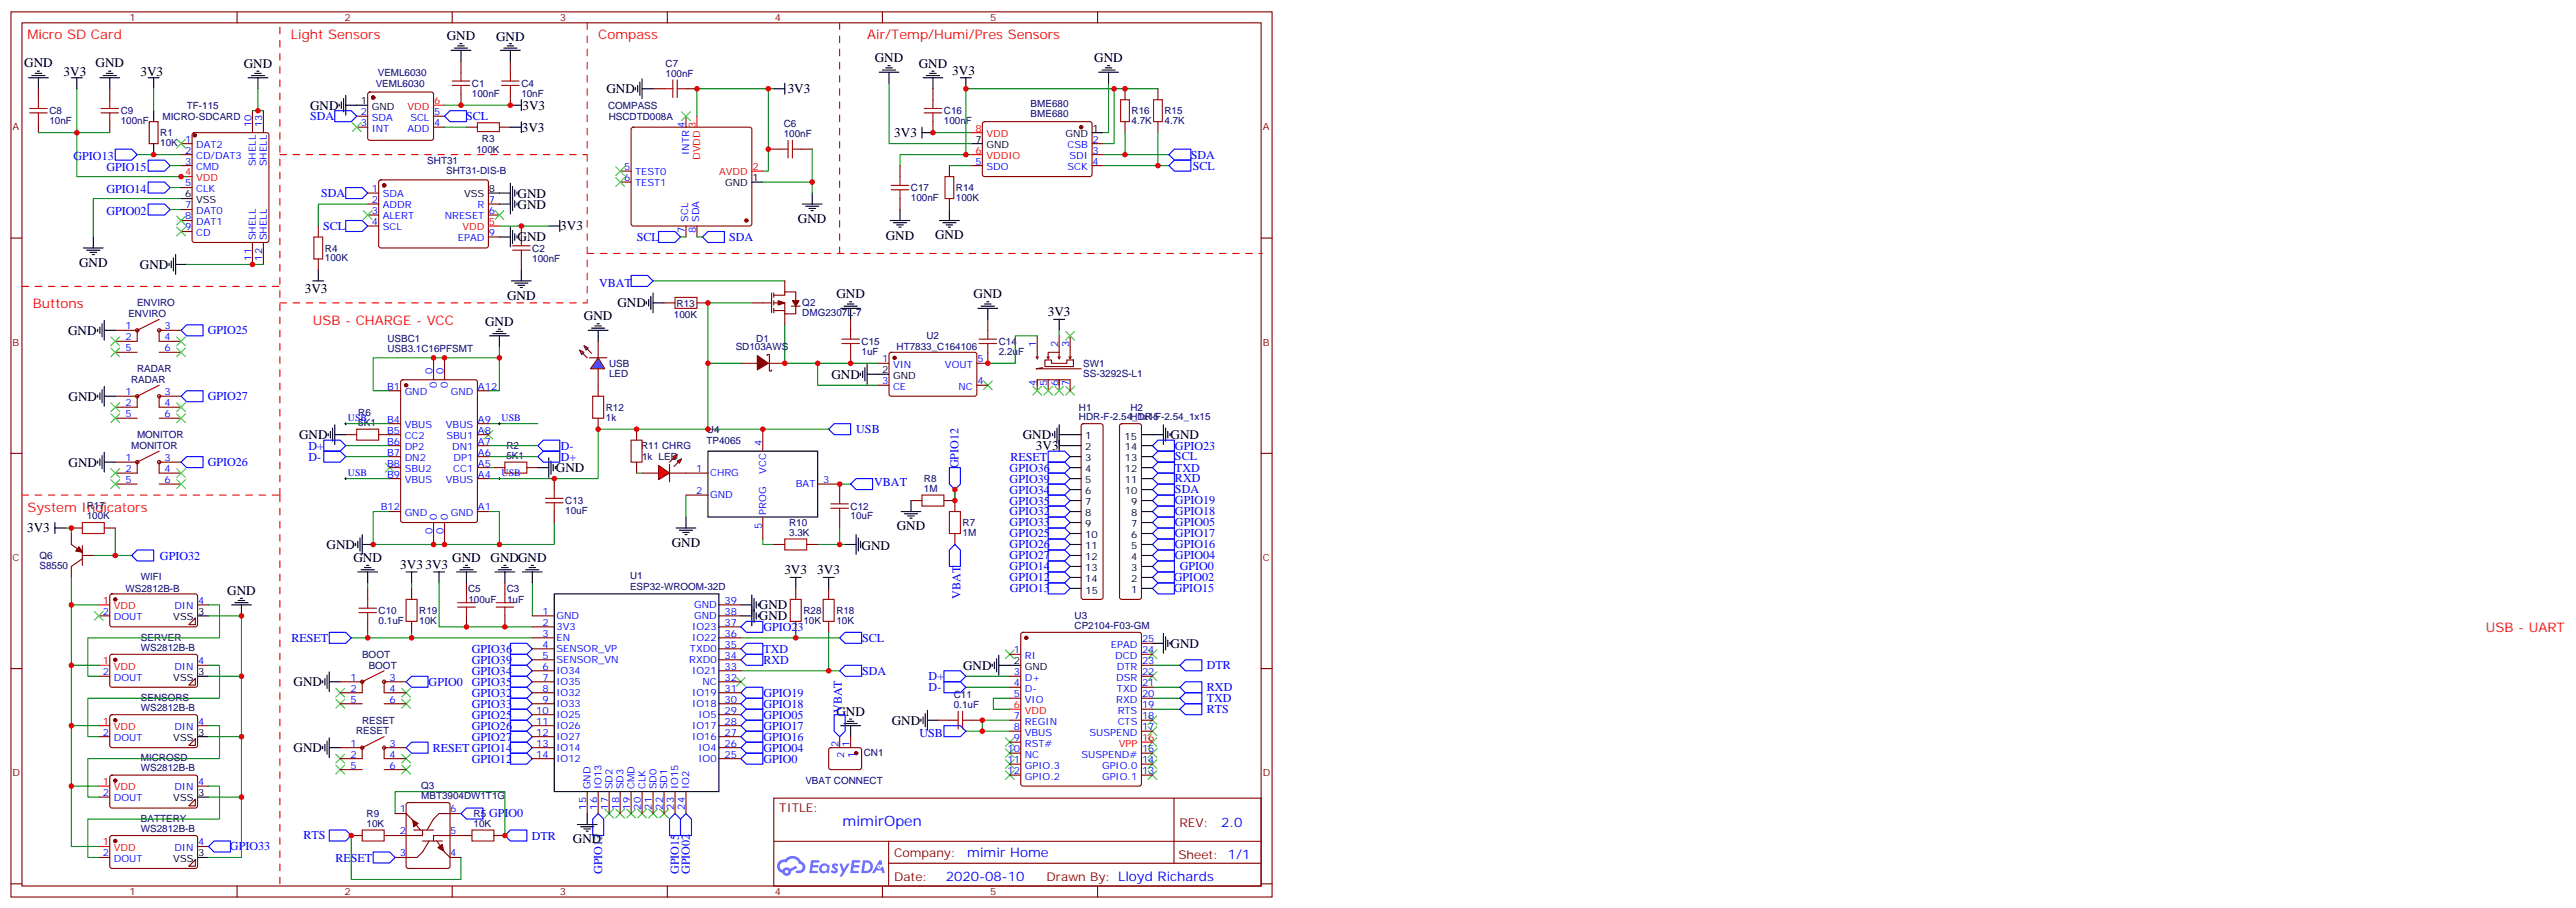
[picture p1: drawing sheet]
<svg xmlns="http://www.w3.org/2000/svg" width="828mm" height="292mm" viewBox="0 0 828 292" stroke-linecap="round" stroke-linejoin="round" font-family="sans-serif">
<defs><g id="words">
<text font-size="4.6" fill="#00f" x="270.8" y="265.4">mimirOpen</text>
<g font-size="4.2" fill="#f00">
<text x="8.8" y="12.6">Micro SD Card</text>
<text x="93.5" y="12.6">Light Sensors</text>
<text x="192.3" y="12.6">Compass</text>
<text x="278.7" y="12.6">Air/Temp/Humi/Pres Sensors</text>
<text x="10.6" y="99.1">Buttons</text>
<text x="100.5" y="104.4">USB - CHARGE - VCC</text>
<text x="8.8" y="164.3">System Indicators</text>
<text x="799" y="203.1">USB - UART</text>
</g>
<g font-size="4.2">
<text x="143.6" y="12.9">GND</text>
<text x="159.5" y="13">GND</text>
<text x="7.8" y="21.7">GND</text>
<text x="30.7" y="21.7">GND</text>
<text x="78.3" y="21.8">GND</text>
<text x="281.2" y="20">GND</text>
<text x="295.3" y="21.8">GND</text>
<text x="306.1" y="24">3V3</text>
<text x="351.7" y="20">GND</text>
<text x="20.5" y="24.3">3V3</text>
<text x="45.2" y="24.3">3V3</text>
<text x="194.9" y="29.9">GND</text>
<text x="253.2" y="29.9">3V3</text>
<text x="99.7" y="35.2">GND</text>
<text x="167.9" y="35.2">3V3</text>
<text x="167.7" y="42.3">3V3</text>
<text x="287.4" y="44">3V3</text>
<text x="166.3" y="63.5">GND</text>
<text x="166.3" y="67">GND</text>
<text x="256.5" y="71.7">GND</text>
<text x="166.3" y="77.6">GND</text>
<text x="180.1" y="74">3V3</text>
<text x="284.7" y="77">GND</text>
<text x="300.6" y="76.9">GND</text>
<text x="25.4" y="85.7">GND</text>
<text x="45" y="86.4">GND</text>
<text x="98" y="94.2">3V3</text>
<text x="268.8" y="95.8">GND</text>
<text x="312.9" y="95.8">GND</text>
<text x="163" y="96.3">GND</text>
<text x="198.4" y="98.7">GND</text>
<text x="336.8" y="101.4">3V3</text>
<text x="21.9" y="107.5">GND</text>
<text x="155.9" y="104.6">GND</text>
<text x="187.7" y="102.8">GND</text>
<text x="267.2" y="121.6">GND</text>
<text x="22" y="128.7">GND</text>
<text x="96.1" y="141">GND</text>
<text x="328.7" y="141">GND</text>
<text x="376.2" y="141">GND</text>
<text x="22" y="149.9">GND</text>
<text x="333" y="144.6">3V3</text>
<text x="178.7" y="151.6">GND</text>
<text x="8.8" y="171">3V3</text>
<text x="288.2" y="170.3">GND</text>
<text x="105" y="176.3">GND</text>
<text x="215.9" y="175.6">GND</text>
<text x="276.9" y="176.7">GND</text>
<text x="113.6" y="180.6">GND</text>
<text x="128.6" y="182.7">3V3</text>
<text x="136.8" y="182.7">3V3</text>
<text x="145.3" y="180.5">GND</text>
<text x="157.7" y="180.5">GNDGND</text>
<text x="252.1" y="184.4">3V3</text>
<text x="262.7" y="184.4">3V3</text>
<text x="73" y="191.1">GND</text>
<text x="243.9" y="195.8">GND</text>
<text x="243.9" y="199.3">GND</text>
<text x="376.2" y="208.1">GND</text>
<text x="309.6" y="215.1">GND</text>
<text x="94.4" y="220.4">GND</text>
<text x="268.8" y="229.9">GND</text>
<text x="286.6" y="232.8">GND</text>
<text x="94.4" y="241.6">GND</text>
<text x="184.1" y="270.9">GND</text>
</g>
<g font-size="4.2" fill="#00f">
<text x="392.5" y="265.7">2.0</text>
<text x="310.9" y="275.2">mimir Home</text>
<text x="304" y="283">2020-08-10</text>
</g>
<g font-size="3.9" fill="#00f">
<text x="99.7" y="38.6">SDA</text>
<text x="149.8" y="38.6">SCL</text>
<text x="23.6" y="51.4">GPIO13</text>
<text x="382.7" y="50.9">SDA</text>
<text x="34.2" y="55">GPIO15</text>
<text x="383.4" y="54.5">SCL</text>
<text x="34.2" y="62">GPIO14</text>
<text x="103.2" y="63.3">SDA</text>
<text x="34.2" y="69.1">GPIO02</text>
<text x="103.9" y="73.8">SCL</text>
<text x="204.7" y="77.4">SCL</text>
<text x="234.3" y="77.4">SDA</text>
<text x="192.6" y="92.1">VBAT</text>
<text x="66.8" y="107.4">GPIO25</text>
<text x="66.8" y="128.5">GPIO27</text>
<text x="275.2" y="139.1">USB</text>
<text x="66.8" y="149.7">GPIO26</text>
<text x="99.2" y="148">D-</text>
<text x="99.2" y="144.4">D+</text>
<text x="180.3" y="148">D+</text>
<text x="180.3" y="144.5">D-</text>
<text x="324.7" y="147.9">RESET</text>
<text x="377.7" y="147.9">SCL</text>
<text x="377.7" y="144.4">GPIO23</text>
<text x="308.1" y="150.4" transform="rotate(-90 308.1 150.4)">GPIO12</text>
<text x="324.5" y="151.5">GPIO36</text>
<text x="324.5" y="155">GPIO39</text>
<text x="377.7" y="155">RXD</text>
<text x="377.7" y="151.5">TXD</text>
<text x="281" y="156.2">VBAT</text>
<text x="324.5" y="158.5">GPIO34</text>
<text x="377.7" y="158.5">SDA</text>
<text x="324.5" y="165.6">GPIO32</text>
<text x="324.5" y="162.1">GPIO35</text>
<text x="377.7" y="165.6">GPIO18</text>
<text x="377.7" y="162">GPIO19</text>
<text x="324.5" y="169.1">GPIO33</text>
<text x="324.5" y="172.6">GPIO25</text>
<text x="377.7" y="172.6">GPIO17</text>
<text x="377.7" y="169.1">GPIO05</text>
<text x="51.4" y="179.8">GPIO32</text>
<text x="324.5" y="179.7">GPIO27</text>
<text x="324.5" y="176.2">GPIO26</text>
<text x="377.7" y="176.1">GPIO16</text>
<text x="377.7" y="179.7">GPIO04</text>
<text x="324.5" y="183.2">GPIO14</text>
<text x="379.2" y="183.2">GPIO0</text>
<text x="324.5" y="186.8">GPIO12</text>
<text x="324.5" y="190.3">GPIO13</text>
<text x="377.3" y="190.2">GPIO15</text>
<text x="377.3" y="186.7">GPIO02</text>
<text x="308.7" y="192.3" transform="rotate(-90 308.7 192.3)">VBAT</text>
<text x="245.4" y="202.6">GPIO23</text>
<text x="93.7" y="206.1">RESET</text>
<text x="151.7" y="209.7">GPIO36</text>
<text x="245.4" y="209.7">TXD</text>
<text x="277.1" y="206.1">SCL</text>
<text x="151.7" y="213.2">GPIO39</text>
<text x="245.4" y="213.2">RXD</text>
<text x="387.9" y="215">DTR</text>
<text x="137.8" y="220.2">GPIO0</text>
<text x="151.7" y="220.3">GPIO35</text>
<text x="151.7" y="216.7">GPIO34</text>
<text x="277.1" y="216.7">SDA</text>
<text x="298.5" y="218.5">D+</text>
<text x="151.7" y="227.3">GPIO33</text>
<text x="151.7" y="223.8">GPIO32</text>
<text x="245.4" y="223.8">GPIO19</text>
<text x="245.4" y="227.3">GPIO18</text>
<text x="298.5" y="222.1">D-</text>
<text x="387.9" y="222.1">RXD</text>
<text x="387.9" y="225.6">TXD</text>
<text x="151.7" y="230.9">GPIO25</text>
<text x="245.4" y="230.8">GPIO05</text>
<text x="270.6" y="229.1" transform="rotate(-90 270.6 229.1)">VBAT</text>
<text x="387.9" y="229.1">RTS</text>
<text x="151.7" y="237.9">GPIO27</text>
<text x="151.7" y="234.4">GPIO26</text>
<text x="245.4" y="234.4">GPIO17</text>
<text x="245.4" y="237.9">GPIO16</text>
<text x="295.5" y="236.8">USB</text>
<text x="139.1" y="241.4">RESET GPIO14</text>
<text x="151.7" y="245">GPIO12</text>
<text x="245.4" y="244.9">GPIO0</text>
<text x="245.4" y="241.4">GPIO04</text>
<text x="157.2" y="262.6">GPIO0</text>
<text x="97.5" y="269.6">RTS</text>
<text x="171" y="269.7">DTR</text>
<text x="73.9" y="273.2">GPIO33</text>
<text x="107.8" y="276.8">RESET</text>
<text x="193.5" y="280.8" transform="rotate(-90 193.5 280.8)">GPIO13</text>
<text x="218.2" y="280.8" transform="rotate(-90 218.2 280.8)">GPIO15</text>
<text x="221.8" y="280.8" transform="rotate(-90 221.8 280.8)">GPIO02</text>
</g>
<g font-size="3.9" fill="#800">
<text x="250.5" y="261">TITLE:</text>
<text x="379.1" y="265.7">REV:</text>
<text x="287.4" y="275.2">Company:</text>
<text x="378.7" y="275.8">Sheet: 1/1</text>
<text x="287.4" y="282.9">Date:</text>
<text x="336.4" y="282.9">Drawn By: Lloyd Richards</text>
</g>
<g font-size="3.2" fill="#800">
<text x="41.6" y="6.8">1</text>
<text x="110.8" y="6.8">2</text>
<text x="179.9" y="6.8">3</text>
<text x="249.1" y="6.8">4</text>
<text x="318.2" y="6.8">5</text>
<text x="4.1" y="41.9">A</text>
<text x="405.9" y="41.9">A</text>
<text x="4.1" y="111.1">B</text>
<text x="405.9" y="111.1">B</text>
<text x="4.1" y="180.2">C</text>
<text x="405.9" y="180.2">C</text>
<text x="4.1" y="249.3">D</text>
<text x="405.9" y="249.3">D</text>
<text x="41.6" y="287.6">1</text>
<text x="110.8" y="287.6">2</text>
<text x="179.9" y="287.6">3</text>
<text x="249.1" y="287.6">4</text>
<text x="318.2" y="287.6">5</text>
</g>
<g font-size="3.2" fill="#000080">
<text x="213.9" y="21.4">C7</text>
<text x="120.8" y="27.9">VEML6030</text>
<text x="121.4" y="24.3">VEML6030</text>
<text x="151.7" y="27.9">C1</text>
<text x="167.6" y="27.9">C4</text>
<text x="213.9" y="24.6">100nF</text>
<text x="60.1" y="35">TF-115</text>
<text x="151.7" y="31.1">100nF</text>
<text x="167.6" y="31.1">10nF</text>
<text x="195.4" y="34.9">COMPASS</text>
<text x="331.3" y="34.3">BME680</text>
<text x="15.9" y="39.9">10nF</text>
<text x="15.9" y="36.7">C8</text>
<text x="38.8" y="39.9">100nF</text>
<text x="38.8" y="36.7">C9</text>
<text x="52.3" y="38.5">MICRO-SDCARD</text>
<text x="195.7" y="38.5">HSCDTD008A</text>
<text x="251.9" y="40.8">C6</text>
<text x="303.4" y="39.9">100nF</text>
<text x="303.4" y="36.7">C16</text>
<text x="331.3" y="37.7">BME680</text>
<text x="363.7" y="39.9">4.7K</text>
<text x="363.7" y="36.7">R16</text>
<text x="374.3" y="39.9">4.7K</text>
<text x="374.3" y="36.7">R15</text>
<text x="51.5" y="47">10K</text>
<text x="51.5" y="43.7">R1</text>
<text x="154.9" y="45.5">R3</text>
<text x="251.9" y="44">100nF</text>
<text x="137.3" y="52.6">SHT31</text>
<text x="153.1" y="49.1">100K</text>
<text x="143.4" y="56">SHT31-DIS-B</text>
<text x="292.8" y="64.6">100nF</text>
<text x="292.8" y="61.4">C17</text>
<text x="307.3" y="64.6">100K</text>
<text x="307.3" y="61.4">R14</text>
<text x="104.4" y="83.9">100K</text>
<text x="104.4" y="80.8">R4</text>
<text x="171.1" y="80.8">C2</text>
<text x="171.1" y="84">100nF</text>
<text x="41.3" y="102">ENVIRO</text>
<text x="44.1" y="98.4">ENVIRO</text>
<text x="217.5" y="98.5">R13</text>
<text x="257.9" y="101.6">DMG2307L-7</text>
<text x="257.9" y="98.4">Q2</text>
<text x="216.6" y="102">100K</text>
<text x="124.5" y="113.2">USB3.1C16PFSMT</text>
<text x="124.5" y="110">USBC1</text>
<text x="236.5" y="112.6">SD103AWS</text>
<text x="243.1" y="109.8">D1</text>
<text x="276.9" y="113.9">1uF</text>
<text x="276.9" y="110.8">C15</text>
<text x="288.2" y="112.5">HT7833_C164106</text>
<text x="297.8" y="108.9">U2</text>
<text x="321" y="114">2.2uF</text>
<text x="321" y="110.8">C14</text>
<text x="44.1" y="119.6">RADAR</text>
<text x="195.8" y="117.8">USB</text>
<text x="348.2" y="117.8">SW1</text>
<text x="42.1" y="123">RADAR</text>
<text x="195.8" y="121.1">LED</text>
<text x="348.2" y="121.1">SS-3292S-L1</text>
<text x="194.7" y="131.9">R12</text>
<text x="115.2" y="136.8">5K1</text>
<text x="115.2" y="133.6">R6</text>
<text x="194.7" y="135.2">1k</text>
<text x="346.8" y="135">HDR-F-2.54_1x15</text>
<text x="346.8" y="132.1">H1</text>
<text x="363.3" y="135">HDR-F-2.54_1x15</text>
<text x="363.3" y="132.1">H2</text>
<text x="44.1" y="140.7">MONITOR</text>
<text x="227.1" y="142.6">TP4065</text>
<text x="227.2" y="139">U4</text>
<text x="42.1" y="144.2">MONITOR</text>
<text x="162.8" y="147.4">5K1</text>
<text x="162.8" y="144.2">R2</text>
<text x="206" y="144.3">R11 CHRG</text>
<text x="206.4" y="147.8">1k LED</text>
<text x="297" y="154.8">R8</text>
<text x="181.7" y="161.9">C13</text>
<text x="297" y="158">1M</text>
<text x="27.9" y="166.8">100K</text>
<text x="27.9" y="163.6">R17</text>
<text x="181.7" y="165">10uF</text>
<text x="273.4" y="166.9">10uF</text>
<text x="273.4" y="163.7">C12</text>
<text x="253.7" y="172.1">3.3K</text>
<text x="253.7" y="168.9">R10</text>
<text x="309.4" y="172.2">1M</text>
<text x="309.4" y="169">R7</text>
<text x="12.7" y="179.6">Q6</text>
<text x="12.7" y="182.8">S8550</text>
<text x="40.3" y="190.2">WS2812B-B</text>
<text x="45.3" y="186.4">WIFI</text>
<text x="150.4" y="190.1">C5</text>
<text x="162.9" y="190.1">C3</text>
<text x="202.5" y="189.4">ESP32-WROOM-32D</text>
<text x="202.5" y="186">U1</text>
<text x="121.7" y="197.2">C10</text>
<text x="134.8" y="197.3">R19</text>
<text x="150.6" y="193.7">100uF</text>
<text x="163" y="193.7">1uF</text>
<text x="258.2" y="197.3">R28</text>
<text x="268.8" y="197.3">R18</text>
<text x="121.7" y="200.3">0.1uF</text>
<text x="134.8" y="200.3">10K</text>
<text x="258.2" y="200.3">10K</text>
<text x="268.8" y="200.3">10K</text>
<text x="345.4" y="201.9">CP2104-F03-GM</text>
<text x="345.4" y="198.8">U3</text>
<text x="45.3" y="209">WS2812B-B</text>
<text x="45.3" y="205.8">SERVER</text>
<text x="116.4" y="211.3">BOOT</text>
<text x="118.5" y="215">BOOT</text>
<text x="45.3" y="225.2">SENSORS</text>
<text x="306.6" y="227.5">0.1uF</text>
<text x="306.6" y="224.3">C11</text>
<text x="45.3" y="228.4">WS2812B-B</text>
<text x="116.4" y="232.5">RESET</text>
<text x="114.5" y="235.9">RESET</text>
<text x="45.3" y="244.6">MICROSD</text>
<text x="277.6" y="242.8">CN1</text>
<text x="45.3" y="247.8">WS2812B-B</text>
<text x="258.9" y="251.9">VBAT CONNECT</text>
<text x="135.4" y="256.8">MBT3904DW1T1G</text>
<text x="135.4" y="253.6">Q3</text>
<text x="117.8" y="262.4">R9</text>
<text x="152.2" y="262.5">R5</text>
<text x="45.3" y="267.2">WS2812B-B</text>
<text x="45.3" y="264">BATTERY</text>
<text x="117.8" y="265.6">10K</text>
<text x="152.2" y="265.6">10K</text>
</g>
<g font-size="3.2">
<text x="116" y="33.4">1</text>
<text x="119.5" y="35.2">GND</text>
<text x="313.5" y="45.8">7</text>
<text x="317" y="47.6">GND</text>
<text x="342.4" y="44">GND</text>
<text x="351.2" y="42.3">1</text>
<text x="233.1" y="59.9">GND</text>
<text x="241.8" y="58.1">1</text>
<text x="59.5" y="63.4">6</text>
<text x="63" y="65.2">VSS</text>
<text x="149.2" y="63.4">VSS</text>
<text x="157.2" y="61.7">8</text>
<text x="283.6" y="119.9">2</text>
<text x="287.1" y="121.6">GND</text>
<text x="348.8" y="141">1</text>
<text x="361.4" y="141.4">15</text>
<text x="348.8" y="144.6">2</text>
<text x="348.8" y="148.1">3</text>
<text x="361.6" y="148.1">13</text>
<text x="361.6" y="144.6">14</text>
<text x="348.8" y="151.6">4</text>
<text x="348.8" y="155.2">5</text>
<text x="361.6" y="155.2">11</text>
<text x="361.6" y="151.6">12</text>
<text x="348.8" y="158.7">6</text>
<text x="361.6" y="158.7">10</text>
<text x="348.8" y="162.2">7</text>
<text x="348.8" y="165.7">8</text>
<text x="363.6" y="165.7">8</text>
<text x="363.6" y="162.2">9</text>
<text x="348.8" y="169.3">9</text>
<text x="348.8" y="172.8">10</text>
<text x="363.6" y="172.8">6</text>
<text x="363.6" y="169.3">7</text>
<text x="348.8" y="176.3">11</text>
<text x="348.8" y="179.8">12</text>
<text x="363.6" y="179.8">4</text>
<text x="363.6" y="176.3">5</text>
<text x="348.8" y="183.4">13</text>
<text x="363.6" y="183.4">3</text>
<text x="348.8" y="186.9">14</text>
<text x="348.9" y="190.8">15</text>
<text x="363.6" y="190.4">1</text>
<text x="363.6" y="186.9">2</text>
<text x="63.7" y="197.5">3</text>
<text x="55.7" y="199.2">VSS</text>
<text x="325.9" y="213.4">2</text>
<text x="329.4" y="215.1">GND</text>
<text x="55.7" y="218.7">VSS</text>
<text x="63.7" y="216.9">3</text>
<text x="55.7" y="238.1">VSS</text>
<text x="63.7" y="236.3">3</text>
<text x="55.7" y="257.5">VSS</text>
<text x="63.7" y="255.7">3</text>
<text x="63.7" y="275.1">3</text>
<text x="55.7" y="276.9">VSS</text>
</g>
<g font-size="3.2" fill="#f00">
<text x="131" y="35.2">VDD</text>
<text x="139.5" y="33.4">6</text>
<text x="223.7" y="41" transform="rotate(-90 223.7 41)">3</text>
<text x="313.5" y="42.3">8</text>
<text x="317" y="44">VDD</text>
<text x="225.1" y="51.4" transform="rotate(-90 225.1 51.4)">DVDD</text>
<text x="313.5" y="49.3">6</text>
<text x="317" y="51.1">VDDIO</text>
<text x="59.5" y="56.4">4</text>
<text x="63" y="58.1">VDD</text>
<text x="231.1" y="56.4">AVDD</text>
<text x="241.8" y="54.6">2</text>
<text x="148.6" y="74">VDD</text>
<text x="157.2" y="72.2">5</text>
<text x="33.1" y="194">1</text>
<text x="36.6" y="195.7">VDD</text>
<text x="33.1" y="213.4">1</text>
<text x="36.6" y="215.1">VDD</text>
<text x="325.9" y="227.5">6</text>
<text x="33.1" y="232.8">1</text>
<text x="329.4" y="229.2">VDD</text>
<text x="36.6" y="234.5">VDD</text>
<text x="359.6" y="239.8">VPP</text>
<text x="367.1" y="238.1">16</text>
<text x="33.1" y="252.2">1</text>
<text x="36.6" y="253.9">VDD</text>
<text x="33.1" y="271.6">1</text>
<text x="36.6" y="273.3">VDD</text>
</g>
<g font-size="3.2" fill="#00f">
<text x="80.8" y="40.9" transform="rotate(-90 80.8 40.9)">10</text>
<text x="84.3" y="40.9" transform="rotate(-90 84.3 40.9)">13</text>
<text x="116" y="37">2</text>
<text x="116" y="40.5">3</text>
<text x="119.5" y="38.7">SDA</text>
<text x="131.9" y="38.7">SCL</text>
<text x="139.5" y="40.5">4</text>
<text x="139.5" y="37">5</text>
<text x="220.1" y="41" transform="rotate(-90 220.1 41)">4</text>
<text x="59.5" y="45.8">1</text>
<text x="63" y="47.6">DAT2</text>
<text x="119.5" y="42.3">INT</text>
<text x="131" y="42.3">ADD</text>
<text x="343.2" y="47.6">CSB</text>
<text x="351.2" y="45.8">2</text>
<text x="59.5" y="49.3">2</text>
<text x="59.5" y="52.8">3</text>
<text x="63" y="51.1">CD/DAT3</text>
<text x="82.2" y="53.4" transform="rotate(-90 82.2 53.4)">SHELL</text>
<text x="85.7" y="53.4" transform="rotate(-90 85.7 53.4)">SHELL</text>
<text x="221.5" y="49.8" transform="rotate(-90 221.5 49.8)">INTR</text>
<text x="313.5" y="52.8">5</text>
<text x="343.8" y="51.1">SDI</text>
<text x="351.2" y="52.8">4</text>
<text x="351.2" y="49.3">3</text>
<text x="59.5" y="59.9">5</text>
<text x="63" y="54.6">CMD</text>
<text x="200.7" y="54.6">5</text>
<text x="200.7" y="58.1">6</text>
<text x="204.2" y="56.4">TEST0</text>
<text x="204.2" y="59.9">TEST1</text>
<text x="317" y="54.6">SDO</text>
<text x="343.1" y="54.6">SCK</text>
<text x="63" y="61.7">CLK</text>
<text x="119.5" y="61.7">1</text>
<text x="119.5" y="65.2">2</text>
<text x="123" y="63.4">SDA</text>
<text x="157.2" y="65.2">7</text>
<text x="59.5" y="67">7</text>
<text x="59.5" y="70.5">8</text>
<text x="63" y="68.7">DAT0</text>
<text x="119.5" y="68.7">3</text>
<text x="123" y="67">ADDR</text>
<text x="123" y="70.5">ALERT</text>
<text x="143" y="70.5">NRESET</text>
<text x="153.5" y="67">R</text>
<text x="157.2" y="68.7">6</text>
<text x="221.2" y="71.3" transform="rotate(-90 221.2 71.3)">SCL</text>
<text x="224.7" y="71.3" transform="rotate(-90 224.7 71.3)">SDA</text>
<text x="59.5" y="74">9</text>
<text x="63" y="72.2">DAT1</text>
<text x="63" y="75.8">CD</text>
<text x="82.2" y="77.2" transform="rotate(-90 82.2 77.2)">SHELL</text>
<text x="85.7" y="77.2" transform="rotate(-90 85.7 77.2)">SHELL</text>
<text x="119.5" y="72.2">4</text>
<text x="123" y="74">SCL</text>
<text x="147.1" y="77.5">EPAD</text>
<text x="157.2" y="75.8">9</text>
<text x="220.1" y="74.8" transform="rotate(-90 220.1 74.8)">7</text>
<text x="223.7" y="74.8" transform="rotate(-90 223.7 74.8)">8</text>
<text x="80.8" y="83.7" transform="rotate(-90 80.8 83.7)">11</text>
<text x="84.3" y="83.7" transform="rotate(-90 84.3 83.7)">12</text>
<text x="40.3" y="105.8">1</text>
<text x="52.9" y="105.8">3</text>
<text x="40.3" y="109.3">2</text>
<text x="40.3" y="112.8">5</text>
<text x="52.9" y="109.3">4</text>
<text x="52.9" y="112.8">6</text>
<text x="333" y="111.4" transform="rotate(-90 333 111.4)">1</text>
<text x="340.1" y="111.4" transform="rotate(-90 340.1 111.4)">2</text>
<text x="343.6" y="111.4" transform="rotate(-90 343.6 111.4)">3</text>
<text x="283.6" y="116.3">1</text>
<text x="287.1" y="118.1">VIN</text>
<text x="303.7" y="118.1">VOUT</text>
<text x="314.1" y="116.3">5</text>
<text x="124.4" y="125.2">B1</text>
<text x="139" y="120.2" transform="rotate(-90 139 120.2)">0</text>
<text x="140.4" y="124.7" transform="rotate(-90 140.4 124.7)">0</text>
<text x="142.5" y="120.2" transform="rotate(-90 142.5 120.2)">0</text>
<text x="143.9" y="124.7" transform="rotate(-90 143.9 124.7)">0</text>
<text x="153.6" y="125.2">A12</text>
<text x="283.6" y="123.4">3</text>
<text x="287.1" y="125.2">CE</text>
<text x="308.1" y="125.2">NC</text>
<text x="314.1" y="123.4">4</text>
<text x="333" y="124" transform="rotate(-90 333 124)">4</text>
<text x="336.5" y="124" transform="rotate(-90 336.5 124)">5</text>
<text x="340.1" y="124" transform="rotate(-90 340.1 124)">6</text>
<text x="343.6" y="124" transform="rotate(-90 343.6 124)">7</text>
<text x="40.3" y="130.5">2</text>
<text x="40.3" y="126.9">1</text>
<text x="52.9" y="126.9">3</text>
<text x="52.9" y="130.5">4</text>
<text x="130.1" y="126.9">GND</text>
<text x="144.9" y="126.9">GND</text>
<text x="40.3" y="134">5</text>
<text x="52.9" y="134">6</text>
<text x="111.8" y="135.2">USB</text>
<text x="124.4" y="135.7">B4</text>
<text x="130.1" y="137.5">VBUS</text>
<text x="143.3" y="137.5">VBUS</text>
<text x="153.6" y="135.7">A9</text>
<text x="161.2" y="135.2">USB</text>
<text x="124.4" y="139.3">B5</text>
<text x="124.4" y="142.8">B6</text>
<text x="130.1" y="141">CC2</text>
<text x="143.5" y="141">SBU1</text>
<text x="153.6" y="142.8">A7</text>
<text x="153.6" y="139.3">A8</text>
<text x="244.8" y="143.2" transform="rotate(-90 244.8 143.2)">4</text>
<text x="40.3" y="148.1">1</text>
<text x="52.9" y="148.1">3</text>
<text x="124.4" y="146.3">B7</text>
<text x="124.4" y="149.9">B8</text>
<text x="130.1" y="144.6">DP2</text>
<text x="130.1" y="148.1">DN2</text>
<text x="145.3" y="144.6">DN1</text>
<text x="145.8" y="148.1">DP1</text>
<text x="153.6" y="149.9">A5</text>
<text x="153.6" y="146.3">A6</text>
<text x="40.3" y="151.6">2</text>
<text x="40.3" y="155.2">5</text>
<text x="52.9" y="151.6">4</text>
<text x="52.9" y="155.2">6</text>
<text x="111.8" y="152.9">USB</text>
<text x="124.4" y="153.4">B9</text>
<text x="130.1" y="151.6">SBU2</text>
<text x="130.1" y="155.2">VBUS</text>
<text x="143.3" y="155.2">VBUS</text>
<text x="145.7" y="151.6">CC1</text>
<text x="153.6" y="153.4">A4</text>
<text x="161.2" y="152.9">USB</text>
<text x="223.8" y="151.6">1</text>
<text x="228.2" y="153">CHRG</text>
<text x="246.2" y="152.2" transform="rotate(-90 246.2 152.2)">VCC</text>
<text x="264.6" y="155.2">3</text>
<text x="223.8" y="158.7">2</text>
<text x="228.2" y="160.1">GND</text>
<text x="255.8" y="156.6">BAT</text>
<text x="122.4" y="164">B12</text>
<text x="130.1" y="165.7">GND</text>
<text x="140.4" y="167.1" transform="rotate(-90 140.4 167.1)">0</text>
<text x="143.9" y="167.1" transform="rotate(-90 143.9 167.1)">0</text>
<text x="144.9" y="165.7">GND</text>
<text x="153.6" y="164">A1</text>
<text x="246.2" y="165.4" transform="rotate(-90 246.2 165.4)">PROG</text>
<text x="139" y="171.6" transform="rotate(-90 139 171.6)">0</text>
<text x="142.5" y="171.6" transform="rotate(-90 142.5 171.6)">0</text>
<text x="244.8" y="169.9" transform="rotate(-90 244.8 169.9)">5</text>
<text x="33.1" y="197.5">2</text>
<text x="56" y="195.7">DIN</text>
<text x="63.7" y="194">4</text>
<text x="174.4" y="197.5">1</text>
<text x="223.1" y="195.4">GND</text>
<text x="232.8" y="197.5">38</text>
<text x="232.8" y="194">39</text>
<text x="36.6" y="199.2">DOUT</text>
<text x="174.4" y="201">2</text>
<text x="178.9" y="198.9">GND</text>
<text x="178.9" y="202.4">3V3</text>
<text x="222.5" y="202.4">IO23</text>
<text x="223.1" y="198.9">GND</text>
<text x="232.8" y="201">37</text>
<text x="174.4" y="204.5">3</text>
<text x="174.4" y="208.1">4</text>
<text x="178.9" y="206">EN</text>
<text x="178.9" y="209.5">SENSOR_VP</text>
<text x="221.8" y="209.5">TXD0</text>
<text x="222.5" y="206">IO22</text>
<text x="232.8" y="208.1">35</text>
<text x="232.8" y="204.5">36</text>
<text x="325.9" y="209.8">1</text>
<text x="357" y="208.1">EPAD</text>
<text x="367.1" y="209.8">24</text>
<text x="367.1" y="206.3">25</text>
<text x="56" y="215.1">DIN</text>
<text x="63.7" y="213.4">4</text>
<text x="174.4" y="211.6">5</text>
<text x="174.4" y="215.1">6</text>
<text x="178.9" y="213">SENSOR_VN</text>
<text x="221.5" y="213">RXD0</text>
<text x="232.8" y="215.1">33</text>
<text x="232.8" y="211.6">34</text>
<text x="329.4" y="211.6">RI</text>
<text x="358.5" y="211.6">DCD</text>
<text x="359" y="215.1">DTR</text>
<text x="367.1" y="213.4">23</text>
<text x="33.1" y="216.9">2</text>
<text x="36.6" y="218.7">DOUT</text>
<text x="112.6" y="218.7">1</text>
<text x="125.2" y="218.7">3</text>
<text x="174.4" y="218.7">7</text>
<text x="178.9" y="216.5">IO34</text>
<text x="178.9" y="220.1">IO35</text>
<text x="222.5" y="216.5">IO21</text>
<text x="225.8" y="220.1">NC</text>
<text x="232.8" y="218.7">32</text>
<text x="325.9" y="216.9">3</text>
<text x="325.9" y="220.4">4</text>
<text x="329.4" y="218.7">D+</text>
<text x="358.8" y="218.7">DSR</text>
<text x="367.1" y="220.4">21</text>
<text x="367.1" y="216.9">22</text>
<text x="112.6" y="222.2">2</text>
<text x="112.6" y="225.7">5</text>
<text x="125.2" y="222.2">4</text>
<text x="125.2" y="225.7">6</text>
<text x="174.4" y="222.2">8</text>
<text x="174.4" y="225.7">9</text>
<text x="178.9" y="223.6">IO32</text>
<text x="178.9" y="227.1">IO33</text>
<text x="222.5" y="227.1">IO18</text>
<text x="222.5" y="223.6">IO19</text>
<text x="232.8" y="225.7">30</text>
<text x="232.8" y="222.2">31</text>
<text x="325.9" y="223.9">5</text>
<text x="329.4" y="222.2">D-</text>
<text x="329.4" y="225.7">VIO</text>
<text x="358.8" y="225.7">RXD</text>
<text x="359" y="222.2">TXD</text>
<text x="367.1" y="227.5">19</text>
<text x="367.1" y="223.9">20</text>
<text x="63.7" y="232.8">4</text>
<text x="172.4" y="229.2">10</text>
<text x="172.4" y="232.8">11</text>
<text x="178.9" y="230.6">IO25</text>
<text x="224.5" y="230.6">IO5</text>
<text x="232.8" y="232.8">28</text>
<text x="232.8" y="229.2">29</text>
<text x="325.9" y="231">7</text>
<text x="329.4" y="232.8">REGIN</text>
<text x="359.2" y="232.8">CTS</text>
<text x="359.3" y="229.2">RTS</text>
<text x="367.1" y="231">18</text>
<text x="33.1" y="236.3">2</text>
<text x="36.6" y="238.1">DOUT</text>
<text x="56" y="234.5">DIN</text>
<text x="112.6" y="239.8">1</text>
<text x="125.2" y="239.8">3</text>
<text x="172.4" y="236.3">12</text>
<text x="172.4" y="239.8">13</text>
<text x="178.9" y="234.2">IO26</text>
<text x="178.9" y="237.7">IO27</text>
<text x="222.5" y="237.7">IO16</text>
<text x="222.5" y="234.2">IO17</text>
<text x="232.8" y="239.8">26</text>
<text x="232.8" y="236.3">27</text>
<text x="269.5" y="240" transform="rotate(-90 269.5 240)">2</text>
<text x="273" y="240" transform="rotate(-90 273 240)">1</text>
<text x="325.9" y="234.5">8</text>
<text x="325.9" y="238.1">9</text>
<text x="329.4" y="236.3">VBUS</text>
<text x="329.4" y="239.8">RST#</text>
<text x="350.2" y="236.3">SUSPEND</text>
<text x="367.1" y="234.5">17</text>
<text x="112.6" y="243.3">2</text>
<text x="125.2" y="243.3">4</text>
<text x="172.4" y="243.3">14</text>
<text x="178.9" y="241.2">IO14</text>
<text x="178.9" y="244.8">IO12</text>
<text x="224.5" y="244.8">IO0</text>
<text x="224.5" y="241.2">IO4</text>
<text x="232.8" y="243.3">25</text>
<text x="271.3" y="243.5" transform="rotate(-90 271.3 243.5)">2</text>
<text x="274.8" y="243.5" transform="rotate(-90 274.8 243.5)">1</text>
<text x="323.9" y="241.6">10</text>
<text x="323.9" y="245.1">11</text>
<text x="329.4" y="243.3">NC</text>
<text x="347.6" y="243.3">SUSPEND#</text>
<text x="367.1" y="245.1">14</text>
<text x="367.1" y="241.6">15</text>
<text x="112.6" y="246.9">5</text>
<text x="125.2" y="246.9">6</text>
<text x="323.9" y="248.6">12</text>
<text x="329.4" y="246.9">GPIO.3</text>
<text x="329.4" y="250.4">GPIO.2</text>
<text x="354.2" y="250.4">GPIO.1</text>
<text x="354.2" y="246.9">GPIO.0</text>
<text x="367.1" y="248.6">13</text>
<text x="33.1" y="255.7">2</text>
<text x="36.6" y="257.5">DOUT</text>
<text x="56" y="253.9">DIN</text>
<text x="63.7" y="252.2">4</text>
<text x="189.8" y="253.6" transform="rotate(-90 189.8 253.6)">GND</text>
<text x="193.3" y="253.6" transform="rotate(-90 193.3 253.6)">IO13</text>
<text x="196.8" y="253.6" transform="rotate(-90 196.8 253.6)">SD2</text>
<text x="200.4" y="253.6" transform="rotate(-90 200.4 253.6)">SD3</text>
<text x="203.9" y="253.6" transform="rotate(-90 203.9 253.6)">CMD</text>
<text x="207.4" y="253.6" transform="rotate(-90 207.4 253.6)">CLK</text>
<text x="211" y="253.6" transform="rotate(-90 211 253.6)">SD0</text>
<text x="214.5" y="253.6" transform="rotate(-90 214.5 253.6)">SD1</text>
<text x="218" y="253.6" transform="rotate(-90 218 253.6)">IO15</text>
<text x="221.5" y="253.6" transform="rotate(-90 221.5 253.6)">IO2</text>
<text x="128.5" y="261">1</text>
<text x="144.6" y="261">6</text>
<text x="188.4" y="260.1" transform="rotate(-90 188.4 260.1)">15</text>
<text x="191.9" y="260.1" transform="rotate(-90 191.9 260.1)">16</text>
<text x="195.4" y="260.1" transform="rotate(-90 195.4 260.1)">17</text>
<text x="199" y="260.1" transform="rotate(-90 199 260.1)">18</text>
<text x="202.5" y="260.1" transform="rotate(-90 202.5 260.1)">19</text>
<text x="206" y="260.1" transform="rotate(-90 206 260.1)">20</text>
<text x="209.5" y="260.1" transform="rotate(-90 209.5 260.1)">21</text>
<text x="213.1" y="260.1" transform="rotate(-90 213.1 260.1)">22</text>
<text x="216.6" y="260.1" transform="rotate(-90 216.6 260.1)">23</text>
<text x="220.1" y="260.1" transform="rotate(-90 220.1 260.1)">24</text>
<text x="128.5" y="268">2</text>
<text x="144.6" y="268">5</text>
<text x="33.1" y="275.1">2</text>
<text x="56" y="273.3">DIN</text>
<text x="63.7" y="271.6">4</text>
<text x="128.5" y="275.1">3</text>
<text x="144.6" y="275.1">4</text>
<text x="36.6" y="276.9">DOUT</text>
</g>
</g></defs>
<g fill="none" stroke="#870000" stroke-width=".35">
<path d="M3.5 3.8h405.4v284.3h-405.4zM7.1 7.3h398.2v277.3h-398.2zM76.2 3.8v3.5M145.3 3.8v3.5M214.5 3.8v3.5M283.6 3.8v3.5M352.8 3.8v3.5M3.5 76.5h3.6M405.3 76.5h3.6M3.5 145.6h3.6M405.3 145.6h3.6M3.5 214.8h3.6"/>
<path d="M405.3 214.8h3.6M248.7 256.4h156.6v28.2h-156.6zM377.3 256.4v20.9M248.7 270.2h156.5M285.6 277.3h119.6M285.6 270.2v14.2M3.5 283.9h3.6M76.2 284.6v3.5M145.3 284.6v3.5M214.5 284.6v3.5M283.6 284.6v3.5M352.8 284.6v3.5"/>
<path d="M405.3 283.9h3.6"/>
</g>
<g fill="#5487ff">
<path d="M267.7 277.6a1.22 1.22 0 0 1 1.7 .2l-.4 .6a.47 .47 0 0 0-.3-.4 .47 .47 0 0 0-.5 .2l.1 .2a1.14 1.14 0 0 1 .8 1.8 1.14 1.14 0 0 1-1.9 0l-.2-.2 .5-.6 .7 .5a.29 .29 0 0 0 .3-.3 .29 .29 0 0 0-.2-.3 1.04 1.04 0 0 1-.6-1.7z"/>
<path d="M260.7 276.3l2.7 .2-.2 .5-1.8 .1-.1 .8h1.5l.3 .4-.3 .4h-1.6l-.2 1.1h1.7l.2 .3-.2 .3-2.6 .1z"/>
<path d="M273.8 276.3l2.7 .2-.1 .5-1.8 .1-.2 .8h1.6l.3 .4-.4 .4h-1.6l-.1 1.1h1.7l.2 .3-.2 .3-2.6 .1z"/>
<path d="M282.6 276.3h.7l.3 1.3-.6 .3a.69 .69 0 0 0-1 .3 .69 .69 0 0 0 .4 .9 .69 .69 0 0 0 .9-.6l.5-.2 .6 2.2h-.8l-.2-.9h-1.8l-.5 .9h-.8z"/>
<path d="M269.8 277.4h.8l.6 1.8 1.1-1.8h.9l-2.6 4.2h-.8l.9-1.5z"/>
<path d="M277.4 276.3l-.6 4.2h1.3a2.11 2.11 0 0 0 2.5-2.1 2.11 2.11 0 0 0-2.5-2.1zM278.1 277.1a1.43 1.43 0 0 1 1.6 1.6 1.43 1.43 0 0 1-2 1.1z"/>
<path d="M263.7 277.9a1.54 1.54 0 0 0-.1 2.2 1.54 1.54 0 0 0 2.2 .1l.6 .3 .3-2.3-.6-.3a1.49 1.49 0 0 0-2.4 0zM264 278.9a.94 .94 0 0 1 1.8 0 .94 .94 0 0 1-1.8 0z"/>
<path d="M250.4 276.7a2.18 2.18 0 0 0 1.1 3.7 1.44 1.44 0 0 0 1.6 .9 1.44 1.44 0 0 0 1.2-1.4l2-1.1-.5-.7-1.9 1a1.47 1.47 0 0 0-2.4 .4 1.39 1.39 0 0 1-.7-1.9 1.39 1.39 0 0 1 2-.5 2.12 2.12 0 0 1 2.2-1.3 2.12 2.12 0 0 1 1.9 1.7 1.14 1.14 0 0 1 1.1 1.4 1.14 1.14 0 0 1-1.7 .7 .43 .43 0 0 0-.5 .4 .43 .43 0 0 0 .4 .5 1.98 1.98 0 0 0 2.5-1.2 1.98 1.98 0 0 0-1.2-2.6 3.1 3.1 0 0 0-5.3-.6l-.9 .1zM252.3 280a.55 .55 0 0 1 1.1 0 .55 .55 0 0 1-1.1 0z"/>
<circle cx="282.6" cy="278.4" r=".26"/>
</g>
<g fill="none" stroke="#000" stroke-width=".35">
<path d="M145 16.2h6.3M146 15.5h4.3M147.1 14.7h2.1M147.8 14h.7M148.2 16.2v3.5M160.9 16.2h6.3M161.9 15.5h4.3M163 14.7h2.1M163.7 14h.7M164 16.2v3.5M9.2 25h6.3M10.2 24.3h4.3"/>
<path d="M11.3 23.6h2.1M12 22.9h.7M12.3 25v3.5M22.9 25h3.6M24.7 25v3.5M32.1 25h6.4M33.2 24.3h4.2M34.2 23.6h2.1M34.9 22.9h.7M35.3 25v3.5M47.6 25h3.6M49.4 25v3.5"/>
<path d="M49.4 35.6v3.5M79.7 25h6.4M80.8 24.3h4.2M81.8 23.6h2.2M82.5 22.9h.8M82.9 25v3.5M109 33.4v.7M109.7 32.7v2.2M110.4 31.7v4.2M111.1 33.8h7.1M111.1 30.6v6.4M164 33.8h3.6"/>
<path d="M167.6 32v3.6M167.6 39.1v3.5M204.3 28.2v.7M205 27.4v2.2M205.7 26.4v4.2M206.4 28.5h3.5M206.4 25.3v6.4M248.7 28.5h3.5M252.2 26.7v3.6M49.4 46.1v3.6M164 40.9h3.6M241.7 58.5h3.5"/>
<path d="M26.8 79.7h6.4M30 76.1v3.6M58.2 63.8h3.5M257.9 65.5h6.3M258.9 66.3h4.3M260 67h2.1M260.7 67.7h.7M261.1 62v3.5M27.9 80.4h4.2M28.9 81.1h2.1M29.6 81.8h.7M54.3 84.6v.7"/>
<path d="M55 83.9v2.1M55.7 82.8v4.3M56.4 84.9h3.6M56.4 81.8v6.3M270.2 99.1h6.4M271.3 98.4h4.2M272.3 97.6h2.2M273 96.9h.8M273.4 99.1v3.5M314.3 99.1h6.4M315.4 98.4h4.2M316.4 97.6h2.2"/>
<path d="M317.1 96.9h.8M317.5 99.1v3.5M157.3 107.9h6.4M158.4 107.2h4.2M159.5 106.5h2.1M160.2 105.8h.7M160.5 107.9v3.5M189.1 106.1h6.3M190.1 105.4h4.3M191.2 104.7h2.1M191.9 104h.7M192.3 106.1v3.5"/>
<path d="M276.6 119.9v.7M277.3 119.2v2.1M278 118.1v4.2M278.7 117.1v6.3M105.5 139.3v.7M106.2 138.6v2.1M106.9 137.5v4.2M107.6 139.6h3.5M107.6 136.5v6.3M278.7 120.2h3.5M172.9 150.2h3.5M176.4 147v6.4"/>
<path d="M177.1 148.1v4.2M177.8 149.2v2.1M178.5 149.9v.7M114.3 174.6v.7M115 173.8v2.2M115.7 172.8v4.2M116.4 174.9h3.5M116.4 171.7v6.4M217.3 169.6h6.4M218.4 170.3h4.2M219.4 171h2.1M220.1 171.7h.7"/>
<path d="M220.5 166.1v3.5M271.6 174.9h3.6M275.2 171.7v6.4M275.9 172.8v4.2M276.6 173.8v2.2M277.3 174.6v.7M289.6 164.3h6.4M290.7 165h4.2M291.7 165.7h2.2M292.5 166.4h.7M292.8 160.8v3.5M63.5 197.8h3.5"/>
<path d="M74.4 194.3h6.4M75.5 193.6h4.2M76.6 192.9h2.1M77.3 192.2h.7M77.6 194.3v3.5M63.5 217.2h3.5M318.9 213.4v.7M319.6 212.7v2.1M320.3 211.6v4.2M321 213.7h3.6M321 210.5v6.4M370.4 206.7h3.5"/>
<path d="M373.9 203.5v6.3M374.6 204.5v4.3M375.4 205.6v2.1M376.1 206.3v.7M63.5 236.6h3.5M270.2 233.1h6.4M271.3 232.4h4.2M272.3 231.7h2.2M273 231h.8M273.4 233.1v3.5M296 231v.7M296.7 230.3v2.1"/>
<path d="M297.4 229.2v4.3M298.1 231.4h3.5M298.1 228.2v6.3M63.5 256h3.5M63.5 275.4h3.5"/>
</g>
<g fill="none" stroke="#a10000" stroke-width=".35">
<path d="M9.5 36.3h5.7M9.5 34.9h5.7M12.3 32v2.9M12.3 36.3v2.8M32.5 36.3h5.6M32.5 34.9h5.6M35.3 32v2.9M35.3 36.3v2.8M145.3 26h5.7M145.3 27.4h5.7M148.2 23.2v2.8M148.2 27.4v2.9"/>
<path d="M153.5 39.4h7v2.9h-7zM161.2 26h5.7M161.2 27.4h5.7M164 23.2v2.8M164 27.4v2.9M213.4 28.5h2.9M216.3 25.7v5.6M217.7 28.5h2.8M217.7 25.7v5.6M250.5 47.9h2.8M253.3 45.1v5.6M254.7 47.9h2.8"/>
<path d="M254.7 45.1v5.6M114.7 137.9h7v3.5h-7zM162.3 148.4h7v3.6h-7zM202.8 141.4h3.6v7h-3.6zM269.9 159v2.9M296.3 159h7.1v3.6h-7.1zM252.2 173.1h7.1v3.6h-7.1zM267.1 163.3h5.6M267.1 161.9h5.6M269.9 163.3v2.8M305.2 164.3h3.5v7.1h-3.5zM305.2 231.4h2.8"/>
<path d="M308 228.5v5.7M309.4 231.4h2.8M309.4 228.5v5.7"/>
</g>
<g fill="none" stroke="#870000" stroke-width=".35">
<path d="M148.2 19.7v3.5M164 19.7v3.5M12.3 28.5v3.5M12.3 39.1v3.5M35.3 28.5v3.5M35.3 39.1v3.5M48 39.1h2.8v7h-2.8zM81.1 35.6v7M84.7 35.6v7M114.7 37.3h3.5M118.4 29.8l.5-.2h19.7l.5 .2 .2 .5v14.4l-.7 .4-20-.1-.4-.6v-14.1zM139.3 37.3h3.6"/>
<path d="M148.2 30.3v3.5M164 30.3v3.5M209.9 28.5h3.5M220.5 37.3v3.6M220.5 28.5h3.5M58.2 46.1h3.5M58.2 49.7h3.5M58.2 53.2h3.5M62 42.8l.4-.2h23.3l.5 .2 .2 .5v33.9l-.2 .5-.5 .2h-23.3l-.5-.2-.2-.5v-33.9zM114.7 40.9h3.5M139.3 40.9h3.6M149.9 40.9h3.6"/>
<path d="M160.5 40.9h3.5M199.3 55h3.5M199.3 58.5h3.5M203.1 41.1l.5-.2h37.3l.5 .2 .3 .5v30.3l-.3 .5-.5 .2h-37.3l-.5-.2-.3-.5v-30.3zM246.9 47.9h3.6M257.5 47.9h3.6M58.2 60.3h3.5M58.2 67.3h3.5M58.2 70.8h3.5M58.2 74.4h3.5M81.1 77.9v7M84.7 77.9v7"/>
<path d="M220.5 72.6v3.5M224 72.6v3.5M111.1 139.6h3.6M121.7 139.6h3.5M204.6 137.9v3.5M158.7 150.2h3.6M169.3 150.2h3.6M204.6 148.4v3.6M269.9 155.5v3.5M248.7 174.9h3.5M259.3 174.9h3.5M269.9 166.1v3.5"/>
<path d="M292.8 160.8h3.5M303.4 160.8h3.5v3.5M306.9 171.4v3.5M31.7 197.8h3.6M35.5 191l.5-.2h27.1l.4 .7-.1 9.4-.6 .5-27.1-.1-.4-.6v-9.2zM62.8 198.5v2.2h-2.1zM63.5 194.3h3.5M31.7 217.2h3.6M35.5 210.4l.5-.2h27.1l.4 .7-.1 9.4-.6 .5-27.1-.1-.4-.6v-9.2zM62.8 217.9v2.2h-2.1zM63.5 213.7h3.5M31.7 236.6h3.6"/>
<path d="M35.5 229.8l.5-.2h27.1l.4 .7-.1 9.4-.6 .5-27.1-.1-.4-.6v-9.2zM62.8 237.3v2.2h-2.1zM63.5 233.1h3.5M269.9 236.6v3.6M273.4 236.6v3.6M301.6 231.4h3.6M312.2 231.4h3.5M31.7 256h3.6M35.5 249.2l.5-.2h27.1l.4 .7-.1 9.4-.6 .5-27.1-.1-.4-.6v-9.2zM62.8 256.8v2.1h-2.1zM63.5 252.5h3.5M266.6 240.4l.5-.2h9.4l.4 .7v5.9l-.7 .4h-9.4l-.5-.7v-5.6z"/>
<path d="M31.7 275.4h3.6M35.5 268.6l.5-.2h27.1l.4 .7-.1 9.4-.6 .5-27.1-.1-.4-.6v-9.2zM62.8 276.2v2.1h-2.1zM63.5 271.9h3.5"/>
</g>
<g fill="#870000" stroke="#870000" stroke-width=".35">
<circle cx="119.9" cy="31.3" r=".53"/>
<circle cx="62.6" cy="43.5" r=".53"/>
<circle cx="37" cy="270.2" r=".53"/>
<circle cx="37" cy="231.4" r=".53"/>
<circle cx="37" cy="192.5" r=".53"/>
<circle cx="37" cy="250.8" r=".53"/>
<circle cx="37" cy="211.9" r=".53"/>
<circle cx="239.9" cy="70.8" r=".53"/>
<circle cx="275.2" cy="241.9" r=".53"/>
</g>
<path d="M139.3 33.8h3.6M224 37.3v3.6M58.2 56.7h3.5M241.7 55h3.5M31.7 194.3h3.6M31.7 213.7h3.6M31.7 233.1h3.6M31.7 252.5h3.6M31.7 271.9h3.6" fill="none" stroke="#f00" stroke-width=".35"/>
<g fill="none" stroke="#3c3" stroke-width=".35">
<path d="M113.2 39.4l2.9 2.9M116.1 39.4l-2.9 2.9M219.1 35.9l2.8 2.8M221.9 35.9l-2.8 2.8M56.8 44.7l2.8 2.9M59.6 44.7l-2.8 2.9M197.9 57.1l2.8 2.8M197.9 53.6l2.8 2.8M200.7 57.1l-2.8 2.8M200.7 53.6l-2.8 2.8M56.8 69.4l2.8 2.8M56.8 73l2.8 2.8"/>
<path d="M59.6 69.4l-2.8 2.8M59.6 73l-2.8 2.8M155.6 138.2l2.8 2.8M158.4 138.2l-2.8 2.8M316.1 122.3l2.8 2.9M318.9 122.3l-2.8 2.9M342.5 124.1l2.9 2.8M345.4 124.1l-2.9 2.8M123.8 148.8l2.8 2.8M126.6 148.8l-2.8 2.8M30.3 196.4l2.9 2.8M33.2 196.4l-2.9 2.8"/>
<path d="M323.1 208.8l2.9 2.8M326 208.8l-2.9 2.8M369 208.8l2.8 2.8M369 215.8l2.8 2.9M371.8 208.8l-2.8 2.8M371.8 215.8l-2.8 2.9M323.1 237l2.9 2.8M326 237l-2.9 2.8M369 233.5l2.8 2.8M369 237l2.8 2.8M369 229.9l2.8 2.9M371.8 233.5l-2.8 2.8"/>
<path d="M371.8 237l-2.8 2.8M371.8 229.9l-2.8 2.9M323.1 244.1l2.9 2.8M323.1 247.6l2.9 2.8M323.1 240.5l2.9 2.8M326 244.1l-2.9 2.8M326 247.6l-2.9 2.8M326 240.5l-2.9 2.8M369 247.6l2.8 2.8M369 244.1l2.8 2.8M369 240.5l2.8 2.8M371.8 247.6l-2.8 2.8"/>
<path d="M371.8 244.1l-2.8 2.8M371.8 240.5l-2.8 2.8"/>
</g>
<g fill="none" stroke="#008700" stroke-width=".35">
<path d="M24.7 28.5v28.2h35.3M49.4 28.5v7.1M82.9 28.5v7.1h-1.8M82.9 35.6h1.8M142.9 33.8h21.1M246.9 28.5v26.5h-1.7M248.7 28.5h-24.7v8.8M12.3 42.6h23M44.1 49.7h14.1M54.7 53.2h3.5M142.9 40.9h7M245.2 58.5h15.9"/>
<path d="M261.1 47.9v14.1M54.7 60.3h3.5M54.7 67.3h3.5M58.2 63.8h-28.2v12.3M60 84.9h24.7M262.8 116.7v7.1h19.4M125.2 125.5h-5.3v-10.6h40.6v10.6h-3.5M204.6 137.9h61.7M157 150.2h1.7M204.6 152h1.8M220.5 159v7.1M269.9 155.5h3.5"/>
<path d="M125.2 164.3h-5.3v10.6h40.6v-10.6h-3.5M178.2 167.9v7h-17.7M245.2 173.1v1.8h3.5M262.8 174.9h8.8M269.9 169.6v5.3M31.7 194.3h-8.8v77.6h8.8M67 197.8h10.6v77.6h-10.6M67 194.3h3.6v10.6h-42.4v12.3h3.5M22.9 213.7h8.8M67 213.7h3.6v10.6h-42.4v12.3h3.5M67 217.2h10.6M310.4 217.2h14.2"/>
<path d="M370.4 213.7h8.8M22.9 233.1h8.8M67 233.1h3.6v10.6h-42.4v12.3h3.5M67 236.6h10.6M310.4 220.8h14.2M310.4 234.9h14.2M324.6 231.4h-8.9v3.5M324.6 224.3h-5.3v3.5h5.3M370.4 220.8h8.8M370.4 224.3h8.8M370.4 227.8h8.8M22.9 252.5h8.8"/>
<path d="M67 252.5h3.6v10.6h-42.4v12.3h3.5M67 256h10.6"/>
</g>
<g fill="none" stroke="#00f" stroke-width=".35">
<path d="M107.6 35.6h5.3l1.8 1.7-1.8 1.8h-5.3zM142.9 37.3l1.7-1.7h5.3v3.5h-5.3zM37 47.9h5.3l1.8 1.8-1.8 1.7h-5.3zM47.6 51.4h5.3l1.8 1.8-1.8 1.8h-5.3zM47.6 58.5h5.3l1.8 1.8-1.8 1.7h-5.3zM47.6 65.5h5.3l1.8 1.8-1.8 1.8h-5.3zM211.7 74.4h5.3l1.7 1.7-1.7 1.8h-5.3zM225.8 76.1l1.7-1.7h5.3v3.5h-5.3zM266.3 137.9l1.8-1.8h5.3v3.5h-5.3zM104.1 144.9h5.3l1.7 1.8-1.7 1.7h-5.3zM104.1 141.4h5.3l1.7 1.8-1.7 1.7h-5.3zM172.9 146.7l1.7-1.8h5.3v3.5h-5.3z"/>
<path d="M172.9 143.2l1.7-1.8h5.3v3.5h-5.3zM273.4 155.5l1.8-1.8h5.3v3.6h-5.3zM305.2 150.2h3.5v5.3l-1.8 1.8-1.7-1.8zM306.9 174.9l1.8 1.8v5.3h-3.5v-5.3zM303.4 215.5h5.3l1.7 1.7-1.7 1.8h-5.3zM303.4 219h5.3l1.7 1.8-1.7 1.7h-5.3zM379.2 213.7l1.8-1.8h5.3v3.6h-5.3zM268.1 229.6h3.5v5.3l-1.7 1.7-1.8-1.7zM303.4 233.1h5.3l1.7 1.8-1.7 1.7h-5.3zM379.2 227.8l1.8-1.7h5.3v3.5h-5.3zM68.8 270.2h5.3v3.5h-5.3l-1.8-1.8z"/>
</g>
<path d="M188.7 7.3v90M7.1 159h82.9M90 159v125.3M90 159v-151.7" fill="none" stroke="#f00" stroke-width=".35" stroke-dasharray="2.1 2.1"/>
<path d="M192.3 114.9l2.1 3.6h-4.6z" fill="#09f" stroke="#870000" stroke-width=".35"/>
<path d="M189.4 114.9h5.7z" fill="#f00" stroke="#870000" stroke-width=".35"/>
<g fill="#870000" stroke="#870000" stroke-width=".35">
<path d="M187.3 113.5l1.4 1.4z"/>
<path d="M188.7 112.1l1.4 1.4z"/>
</g>
<g fill="#09f" stroke="#870000" stroke-width=".35">
<path d="M186.3 112.5l1.4 .7-.7 .7z"/>
<path d="M187.7 111.1l1.4 .7-.7 .7z"/>
</g>
<path d="M192.3 109.6v5.3M192.3 118.5v5.3" fill="none" stroke="#870000" stroke-width=".35"/>
<g fill="#f00" stroke="#870000" stroke-width=".35">
<path d="M211.7 149.5l3.5 2.5-3.5 2.1z"/>
<path d="M215.2 149.2v5.6z"/>
</g>
<g fill="#870000" stroke="#870000" stroke-width=".35">
<path d="M215.2 148.4l1.4-1.4z"/>
<path d="M216.6 149.9l1.4-1.5z"/>
</g>
<g fill="#f00" stroke="#870000" stroke-width=".35">
<path d="M216.3 146.7l1.4-.7-.7 1.4z"/>
<path d="M217.7 148.1l1.4-.7-.7 1.4z"/>
</g>
<g fill="none" stroke="#870000" stroke-width=".35">
<path d="M299.9 28.5v3.5M299.9 39.1v3.5M316 39.3l.4-.2h34.2l.4 .7-.1 16.5-.6 .4h-34.1l-.5-.7v-16.2zM361.6 28.5v3.5M361.6 39.1v3.5M372.2 28.5v3.5M372.2 39.1v3.5M121.9 58l.5-.2h34.2l.4 .7-.1 20.7-.6 .5-34.2-.1-.4-.6v-20.5zM289.3 53.2v3.5M305.2 53.2v3.5M312.2 53.2h3.5M351 53.2h3.5"/>
<path d="M351 49.7h3.5M351 46.1h3.5M102.3 72.6v3.5M118.2 62h3.5M118.2 65.5h3.5M118.2 69.1h3.5M118.2 72.6h3.5M157 65.5h3.5M157 69.1h3.5M157 76.1h3.5M167.6 72.6v3.5M289.3 63.8v3.5"/>
<path d="M305.2 63.8v3.5M102.3 83.2v3.5M167.6 83.2v3.5M213.4 97.3h3.6M224 97.3h3.5M241.7 97.3h6.3M248 94.1v6.4M248.7 94.8h3.5v-1h3.6v2.8M248.7 97.3h3.5v3.5h3.6v-2.4M248.7 99.8h3.5M248.7 94.1v1.4M248.7 96.6v1.4"/>
<path d="M248.7 99.1v1.4M252.2 90.2v3.6M254.4 98.4h2.8M37 106.1h7.1v3.5h-7.1M37 113.2h7.1M51.2 113.2h7M58.2 106.1h-7v3.5h7M139.3 114.9v7.1M142.9 114.9v7.1M238.1 116.7h5.3M246.6 114.2v-.3h.7v5.3h.7v-.4M246.9 116.7h5.3"/>
<path d="M252.2 100.8v3.6M273.4 102.6v3.5M273.4 113.2v3.5M282.2 116.7h3.6M286 113.4l.5-.2h27l.5 .7-.1 13-.6 .4-27.1-.1-.4-.6v-12.7zM317.5 102.6v3.5M317.5 113.2v3.5h-3.5M333 114.6l.4 .7 .3-.7M333.4 107.9v7M335.1 118.1l-2.1 .4h14.5M335.8 115.6h2.2v1.1h4.9v-1.1h2.1v2.2h-9.2zM336.5 114.6l.4 .7 .4-.7"/>
<path d="M340.1 114.6l.3 .7 .4-.7M340.4 113.2h-3.5v1.7M340.4 107.9v7M343.6 114.6l.4 .7 .3-.7M344 107.9v7M37 127.3h7.1v3.5h-7.1M37 134.3h7.1M51.2 134.3h7M58.2 127.3h-7v3.5h7M125.2 125.5h3.6M125.2 136.1h3.6M125.2 139.6h3.6"/>
<path d="M129 122.2l.5-.2h23.3l.6 .4 .1 44.7-.5 .7-23.5 .1-.7-.5v-44.7zM153.5 125.5h3.5M153.5 136.1h3.5M153.5 139.6h3.5M192.3 123.8v3.5M192.3 134.3v3.6M245.2 137.9v7M282.2 123.8h3.6M314 123.8h3.5M333.4 123.8v-1.8h7v3.5M333.4 122v3.5M336.9 122v3.5"/>
<path d="M340.4 123.8v-1.8h3.6v3.5M347.7 136.3l.5-.2h5.6l.5 .2 .2 .5v55l-.2 .5-.5 .2h-5.6l-.5-.2-.2-.5v-55zM360.1 136.3l.4-.2h5.7l.5 .2 .2 .5v55l-.2 .5-.5 .2h-5.7l-.5-.2-.2-.5v-55zM37 148.4h7.1v3.6h-7.1M37 155.5h7.1M51.2 155.5h7M58.2 148.4h-7v3.6h7M125.2 143.2h3.6M125.2 146.7h3.6M125.2 150.2h3.6M125.2 153.7h3.6M153.5 143.2h3.5"/>
<path d="M153.5 146.7h3.5M153.5 150.2h3.5M153.5 153.7h3.5M178.2 153.7v3.6M206.4 152h5.3M215.2 152h12.3M220.5 159h7M262.8 155.5h7.1M22.9 171.4v3.5l3.6 2.5M22.9 169.6h3.6M26.5 179.5l-3.6 2.5v3.5M26.5 178.4h3.5"/>
<path d="M26.5 175.3v6.3M33.5 169.6h3.5M125.2 164.3h3.6M139.3 167.9v7M142.9 167.9v7M153.5 164.3h3.5M178.2 164.3v3.6M245.2 166.1v7M118.2 189v3.5M118.2 199.6v3.5M132.3 189v3.5M132.3 199.6v3.5"/>
<path d="M149.9 187.3v3.5M149.9 197.8v3.6M162.3 187.3v3.5M162.3 197.8v3.6M171.1 197.8h7.1M231.1 197.8h7M231.1 194.3h7M255.8 189v3.5M255.8 199.6v3.5M266.3 189v3.5M266.3 199.6v3.5M109.4 219h7v3.5h-7"/>
<path d="M130.5 219h-7v3.5h7M171.1 219h7.1M171.1 201.4h7.1M171.1 204.9h7.1M171.1 208.4h7.1M171.1 211.9h7.1M171.1 215.5h7.1M231.1 219h7M231.1 201.4h7M231.1 204.9h7M231.1 208.4h7M231.1 211.9h7"/>
<path d="M231.1 215.5h7M324.6 210.2h3.5M324.6 217.2h3.5M328.3 203.3l.5-.2h37.4l.5 .2 .2 .5v48l-.2 .5-.5 .2h-37.4l-.5-.2-.2-.5v-48zM366.9 210.2h3.5M366.9 217.2h3.5M366.9 213.7h3.5M366.9 206.7h3.5M109.4 226.1h7M123.5 226.1h7M171.1 222.5h7.1M171.1 226.1h7.1"/>
<path d="M171.1 229.6h7.1M171.1 233.1h7.1M171.1 236.6h7.1M231.1 222.5h7M231.1 226.1h7M231.1 229.6h7M231.1 233.1h7M231.1 236.6h7M324.6 220.8h3.5M324.6 224.3h3.5M324.6 231.4h3.5M324.6 234.9h3.5"/>
<path d="M324.6 238.4h3.5M366.9 220.8h3.5M366.9 224.3h3.5M366.9 231.4h3.5M366.9 234.9h3.5M366.9 227.8h3.5M109.4 240.2h7v3.5h-7M109.4 247.2h7M123.5 247.2h7M130.5 240.2h-7v3.5h7M130.8 258l.4-.2h12.7l.7 .4v20.1l-.4 .6-13 .1-.6-.5-.1-20zM171.1 243.7h7.1"/>
<path d="M171.1 240.2h7.1M188.7 254.3v7M192.3 254.3v7M195.8 254.3v7M199.3 254.3v7M202.8 254.3v7M206.4 254.3v7M209.9 254.3v7M213.4 254.3v7M217 254.3v7M220.5 254.3v7M231.1 243.7h7"/>
<path d="M231.1 240.2h7M324.6 241.9h3.5M324.6 245.5h3.5M324.6 249h3.5M366.9 241.9h3.5M366.9 245.5h3.5M366.9 249h3.5M112.9 268.4h3.5M127 261.3h3.5l1.8 1.8 2.8 3.5M133 266.6h6.3M135.8 266.6v1.8h-12.3M135.8 270.2h6.4"/>
<path d="M137.9 270.2l-2.1 3.5-1.7 1.7h-7.1M140.4 270.2l2.5 3.5 1.7 1.7h3.6M148.2 261.3h-7.1l-1.8 1.8-2.1 3.5M151.7 268.4h-12.4v1.8M158.7 268.4h3.6"/>
</g>
<g fill="none" stroke="#a10000" stroke-width=".35">
<path d="M297 36.3h5.7M297 34.9h5.7M299.9 32v2.9M299.9 36.3v2.8M360.2 32h2.8v7.1h-2.8zM370.8 32h2.8v7.1h-2.8zM286.5 59.5h5.6M289.3 56.7v2.8M303.7 56.7h2.9v7.1h-2.9zM100.9 76.1h2.8v7.1h-2.8zM164.7 79h5.7M167.6 76.1v2.9"/>
<path d="M286.5 61h5.6M289.3 61v2.8M164.7 80.4h5.7M167.6 80.4v2.8M217 95.5h7v3.6h-7zM270.6 108.9h5.6M270.6 110.3h5.6M273.4 106.1v2.8M273.4 110.3v2.9M314.7 108.9h5.6M314.7 110.3h5.6M317.5 106.1v2.8"/>
<path d="M317.5 110.3v2.9M190.5 127.3h3.5v7h-3.5zM178.2 157.3v2.8M26.5 167.9h7v3.5h-7zM175.3 161.5h5.7M175.3 160.1h5.7M178.2 161.5v2.8M115.4 196.8h5.6M115.4 195.4h5.6M118.2 192.5v2.9M118.2 196.8v2.8M130.5 192.5h3.6v7.1h-3.6z"/>
<path d="M147.1 195h5.7M147.1 193.6h5.7M149.9 190.8v2.8M149.9 195v2.8M159.5 195h5.6M159.5 193.6h5.6M162.3 190.8v2.8M162.3 195v2.8M254 192.5h3.5v7.1h-3.5zM264.6 192.5h3.5v7.1h-3.5zM116.4 266.6h7.1v3.6h-7.1zM151.7 266.6h7v3.6h-7z"/>
</g>
<g fill="none" stroke="#008700" stroke-width=".35">
<path d="M285.8 26.7v19.4h26.4M356.3 26.7v15.9h-1.8M358.1 28.5h14.1M299.9 42.6h12.3M305.2 53.2h7M312.2 49.7h-22.9v3.5M354.5 46.1h3.6v-17.6h-47.7v21.2M354.5 53.2h21.2M354.5 49.7h21.2M361.6 42.6v7.1M372.2 42.6v10.6M118.2 65.5h-15.9v7.1"/>
<path d="M160.5 72.6h15.9M218.7 76.1h1.8M224 76.1h1.8M209.9 90.2h42.3M241.7 97.3h-14.2v40.6M160.5 111.4v3.5M227.5 116.7h10.6M252.2 104.4v12.3h30M333.4 107.9h-7.1v8.8h-8.8M340.4 106.1v1.8M111.1 136.1h14.1M157 136.1h15.9"/>
<path d="M204.6 137.9h-12.3v15.8h-35.3M111.1 143.2h14.1M111.1 146.7h14.1M111.1 153.7h14.1M157 143.2h15.9M157 146.7h15.9M306.9 157.3v3.5M21.2 169.6h1.7v1.8M30 178.4h12.3M37 169.6v8.8M22.9 185.5v8.8M118.2 187.3v1.7"/>
<path d="M132.3 187.3v1.7M141.1 187.3v14.1h30M171.1 187.3v10.5M112.9 204.9h58.2M118.2 203.1v1.8M132.3 203.1v1.8M238.1 215.5h31.8M238.1 204.9h31.8M255.8 203.1v1.8M266.3 203.1v12.4M112.9 268.4v14.1h35.3v-7.1M127 261.3v-7h35.3v14.1"/>
</g>
<g fill="none" stroke="#00f" stroke-width=".35">
<path d="M375.7 53.2l1.8-1.8h5.3v3.6h-5.3zM377.5 47.9h5.3v3.5h-5.3l-1.8-1.7zM111.1 60.3h5.3l1.8 1.7-1.8 1.8h-5.3zM111.1 70.8h5.3l1.8 1.8-1.8 1.8h-5.3zM202.8 88.5h5.3l1.8 1.7-1.8 1.8h-5.3zM58.2 106.1l1.8-1.7h5.3v3.5h-5.3zM60 125.5h5.3v3.5h-5.3l-1.8-1.7zM58.2 148.4l1.8-1.7h5.3v3.5h-5.3zM336.9 155.5h5.3l1.8 1.8-1.8 1.7h-5.3zM336.9 159h5.3l1.8 1.8-1.8 1.8h-5.3zM336.9 144.9h5.3l1.8 1.8-1.8 1.7h-5.3zM336.9 148.4h5.3l1.8 1.8-1.8 1.8h-5.3z"/>
<path d="M336.9 152h5.3l1.8 1.7-1.8 1.8h-5.3zM370.4 150.2l1.8-1.8h5.3v3.6h-5.3zM370.4 153.7l1.8-1.7h5.3v3.5h-5.3zM370.4 146.7l1.8-1.8h5.3v3.5h-5.3zM370.4 157.3l1.8-1.8h5.3v3.5h-5.3zM370.4 143.2l1.8-1.8h5.3v3.5h-5.3zM42.3 178.4l1.8-1.7h5.3v3.5h-5.3zM336.9 166.1h5.3l1.8 1.8-1.8 1.7h-5.3zM336.9 162.6h5.3l1.8 1.7-1.8 1.8h-5.3zM336.9 176.7h5.3l1.8 1.7-1.8 1.8h-5.3zM336.9 173.1h5.3l1.8 1.8-1.8 1.8h-5.3zM336.9 169.6h5.3l1.8 1.8-1.8 1.7h-5.3z"/>
<path d="M370.4 174.9l1.8-1.8h5.3v3.6h-5.3zM370.4 171.4l1.8-1.8h5.3v3.5h-5.3zM370.4 178.4l1.8-1.7h5.3v3.5h-5.3zM370.4 167.9l1.8-1.8h5.3v3.5h-5.3zM370.4 164.3l1.8-1.7h5.3v3.5h-5.3zM370.4 160.8l1.8-1.8h5.3v3.6h-5.3zM336.9 187.3h5.3l1.8 1.7-1.8 1.8h-5.3zM336.9 183.7h5.3l1.8 1.8-1.8 1.8h-5.3zM336.9 180.2h5.3l1.8 1.8-1.8 1.7h-5.3zM370.4 189l1.8-1.7h5.3v3.5h-5.3zM370.4 185.5l1.8-1.8h5.3v3.6h-5.3zM370.4 182l1.8-1.8h5.3v3.5h-5.3z"/>
<path d="M105.8 203.1h5.3l1.8 1.8-1.8 1.8h-5.3zM130.5 219l1.8-1.8h5.3v3.6h-5.3zM164 217.2h5.3l1.8 1.8-1.8 1.8h-5.3zM164 213.7h5.3l1.8 1.8-1.8 1.7h-5.3zM164 210.2h5.3l1.8 1.7-1.8 1.8h-5.3zM164 206.7h5.3l1.8 1.7-1.8 1.8h-5.3zM238.1 211.9l1.8-1.7h5.3v3.5h-5.3zM238.1 201.4l1.8-1.8h5.3v3.5h-5.3zM239.9 206.7h5.3v3.5h-5.3l-1.8-1.8zM269.9 204.9l1.7-1.8h5.3v3.6h-5.3zM271.6 213.7h5.3v3.5h-5.3l-1.7-1.7zM164 224.3h5.3l1.8 1.8-1.8 1.7h-5.3z"/>
<path d="M164 220.8h5.3l1.8 1.7-1.8 1.8h-5.3zM164 238.4h5.3l1.8 1.8-1.8 1.7h-5.3zM164 234.9h5.3l1.8 1.7-1.8 1.8h-5.3zM164 231.4h5.3l1.8 1.7-1.8 1.8h-5.3zM164 227.8h5.3l1.8 1.8-1.8 1.8h-5.3zM238.1 222.5l1.8-1.7h5.3v3.5h-5.3zM238.1 226.1l1.8-1.8h5.3v3.5h-5.3zM238.1 229.6l1.8-1.8h5.3v3.6h-5.3zM238.1 233.1l1.8-1.7h5.3v3.5h-5.3zM238.1 236.6l1.8-1.7h5.3v3.5h-5.3zM379.2 220.8l1.8-1.8h5.3v3.5h-5.3zM381 222.5h5.3v3.6h-5.3l-1.8-1.8z"/>
<path d="M130.5 240.2l1.8-1.8h5.3v3.5h-5.3zM164 241.9h5.3l1.8 1.8-1.8 1.8h-5.3zM238.1 243.7l1.8-1.8h5.3v3.6h-5.3zM238.1 240.2l1.8-1.8h5.3v3.5h-5.3zM105.8 266.6h5.3l1.8 1.8-1.8 1.8h-5.3zM119.9 273.7h5.3l1.8 1.7-1.8 1.8h-5.3zM148.2 261.3l1.7-1.7h5.3v3.5h-5.3zM162.3 268.4l1.7-1.8h5.3v3.6h-5.3zM192.3 261.3l1.7 1.8v5.3h-3.5v-5.3zM217 261.3l1.7 1.8v5.3h-3.5v-5.3zM220.5 261.3l1.7 1.8v5.3h-3.5v-5.3z"/>
</g>
<path d="M110.8 136.1h.7M111.1 135.7v.8M160.2 136.1h.7M160.5 135.7v.8M110.8 153.7h.7M111.1 153.4v.7M160.2 153.7h.7M160.5 153.4v.7" fill="none" stroke="#000" stroke-width=".32"/>
<g fill="#870000" stroke="#870000" stroke-width=".35">
<path d="M243.4 114.2l3.5 2.5-3.5 2.1z"/>
<path d="M25.4 175.6l1.1 1.8-2.2-.4z"/>
<path d="M140.8 272.3l1.4-1.1 .3 2.1z"/>
<path d="M132.6 263.5l1.8 1-1.4 1.1z"/>
<path d="M250.1 96.6l2.1 .7-2.1 .7z"/>
<path d="M254.7 96.6h2.1l-1 1.8z"/>
<circle cx="287.5" cy="114.9" r=".53"/>
<circle cx="329.8" cy="204.9" r=".53"/>
<circle cx="130.5" cy="123.8" r=".53"/>
<circle cx="347.5" cy="40.9" r=".53"/>
<circle cx="123.5" cy="59.5" r=".53"/>
</g>
<g fill="none" stroke="#000" stroke-width=".35">
<path d="M282.6 23.2h6.3M283.6 22.5h4.3M284.7 21.8h2.1M285.4 21.1h.7M285.8 23.2v3.5M296.7 25h6.3M297.7 24.3h4.3M298.8 23.6h2.1M299.5 22.9h.7M299.9 25v3.5M308.7 25h3.5M310.4 25v3.5"/>
<path d="M353.1 23.2h6.4M354.2 22.5h4.2M355.2 21.8h2.2M356 21.1h.7M356.3 23.2v3.5M164 58.8v9.9M164.7 59.9v7.8M296.3 42.6h3.6M296.3 40.9v3.5M312.2 46.1h3.5M351 42.6h3.5M157 62h7"/>
<path d="M160.5 65.5h3.5M160.5 76.1h3.5M164 73v6.3M164.7 74v4.2M165.5 61v2.1M165.5 64.5v2.1M165.5 75.1v2.1M166.2 61.7v.7M166.2 65.2v.7M166.2 75.8v.7M176.4 72.6h3.5M179.9 70.8v3.6"/>
<path d="M286.1 70.8h6.4M287.2 71.5h4.2M288.2 72.2h2.1M288.9 73h.7M289.3 67.3v3.5M302 70.8h6.3M303 71.5h4.3M304.1 72.2h2.1M304.8 73h.7M305.2 67.3v3.5M100.5 90.2h3.6M102.3 86.7v3.5"/>
<path d="M164.4 90.2h6.3M165.5 90.9h4.2M166.5 91.7h2.1M167.2 92.4h.7M167.6 86.7v3.5M207.8 96.9v.7M208.5 96.2v2.2M209.2 95.2v4.2M209.9 97.3h3.5M209.9 94.1v6.4M31.4 105.8v.7M32.1 105.1v2.1"/>
<path d="M32.8 104v4.2M33.5 102.9v6.4M33.5 106.1h3.5M338.7 102.6h3.5M340.4 102.6v3.5M31.4 126.9v.7M32.1 126.2v2.1M32.8 125.2v4.2M33.5 127.3h3.5M33.5 124.1v6.4M282.2 120.2h3.6M338.3 139.3v.7"/>
<path d="M339 138.6v2.1M339.7 137.5v4.2M340.4 136.5v8.4M340.4 139.6h7.1M366.9 139.6h7M373.9 136.5v6.3M374.6 137.5v4.2M375.4 138.6v2.1M376.1 139.3v.7M31.4 148.1v.7M32.1 147.4v2.1M32.8 146.3v4.3"/>
<path d="M33.5 145.3v6.3M33.5 148.4h3.5M227.5 144.9h35.3v21.2h-35.3zM340.4 143.2h7.1M344 157.3h3.5M344 153.7h3.5M344 150.2h3.5M344 146.7h3.5M366.9 143.2h3.5M366.9 157.3h3.5M366.9 153.7h3.5M366.9 150.2h3.5"/>
<path d="M366.9 146.7h3.5M17.6 169.6h3.6M17.6 167.9v3.5M344 178.4h3.5M344 174.9h3.5M344 171.4h3.5M344 167.9h3.5M344 164.3h3.5M344 160.8h3.5M366.9 178.4h3.5M366.9 174.9h3.5M366.9 171.4h3.5"/>
<path d="M366.9 167.9h3.5M366.9 164.3h3.5M366.9 160.8h3.5M115 183.7h6.4M116.1 183h4.2M117.1 182.3h2.1M117.8 181.6h.7M118.2 183.7v3.6M130.5 183.7h3.6M132.3 183.7v3.6M139.3 183.7h3.6M141.1 183.7v3.6"/>
<path d="M146.8 183.7h6.3M147.8 183h4.2M148.9 182.3h2.1M149.6 181.6h.7M149.9 183.7v3.6M159.1 183.7h6.4M160.2 183h4.2M161.2 182.3h2.1M161.9 181.6h.7M162.3 183.7v3.6M167.9 183.7h6.4M169 183h4.2"/>
<path d="M170 182.3h2.2M170.7 181.6h.7M171.1 183.7v3.6M178.2 190.8h52.9v63.5h-52.9zM238.1 197.8h3.6M238.1 194.3h3.6M241.7 191.1v9.9M242.4 192.2v7.8M243.1 193.3v2.1M243.1 196.8v2.1M243.8 194v.7M243.8 197.5v.7"/>
<path d="M254 185.5h3.5M255.8 185.5v3.5M264.6 185.5h3.5M266.3 185.5v3.5M344 185.5h3.5M344 189h3.5M344 182h3.5M366.9 185.5h3.5M366.9 189h3.5M366.9 182h3.5M103.7 218.7v.7M104.4 217.9v2.2"/>
<path d="M105.1 216.9v4.2M105.8 219h3.6M105.8 215.8v6.4M324.6 213.7h3.5M103.7 239.8v.7M104.4 239.1v2.1M105.1 238.1v4.2M105.8 237v6.3M105.8 240.2h3.6M185.6 264.9h6.3M186.6 265.6h4.3M187.7 266.3h2.1"/>
<path d="M188.4 267h.7M188.7 261.3v3.6"/>
</g>
<path d="M312.2 42.6h3.5M312.2 49.7h3.5M157 72.6h3.5M324.6 227.8h3.5M366.9 238.4h3.5" fill="none" stroke="#f00" stroke-width=".35"/>
<g fill="none" stroke="#900" stroke-width=".35">
<path d="M51.2 102.6l-7.1 3.5M51.2 123.8l-7.1 3.5M51.2 144.9l-7.1 3.5M123.5 215.5l-7.1 3.5M123.5 236.6l-7.1 3.6"/>
<circle cx="44.1" cy="106.1" r=".53"/>
<circle cx="51.2" cy="106.1" r=".53"/>
<circle cx="44.1" cy="127.3" r=".53"/>
<circle cx="51.2" cy="127.3" r=".53"/>
<circle cx="44.1" cy="148.4" r=".53"/>
<circle cx="51.2" cy="148.4" r=".53"/>
<circle cx="116.4" cy="219" r=".53"/>
<circle cx="123.5" cy="219" r=".53"/>
<circle cx="116.4" cy="240.2" r=".53"/>
<circle cx="123.5" cy="240.2" r=".53"/>
</g>
<g fill="none" stroke="#3c3" stroke-width=".35">
<path d="M116.8 67.7l2.8 2.8M119.6 67.7l-2.8 2.8M159.1 67.7l2.8 2.8M161.9 67.7l-2.8 2.8M35.6 111.8l2.9 2.8M35.6 108.2l2.9 2.9M38.5 108.2l-2.9 2.9M38.5 111.8l-2.9 2.8M56.8 111.8l2.8 2.8M56.8 108.2l2.8 2.9M59.6 108.2l-2.8 2.9M59.6 111.8l-2.8 2.8"/>
<path d="M342.5 106.5l2.9 2.8M345.4 106.5l-2.9 2.8M35.6 129.4l2.9 2.8M35.6 132.9l2.9 2.8M38.5 129.4l-2.9 2.8M38.5 132.9l-2.9 2.8M56.8 132.9l2.8 2.8M56.8 129.4l2.8 2.8M59.6 132.9l-2.8 2.8M59.6 129.4l-2.8 2.8M332 124.1l2.8 2.8M334.8 124.1l-2.8 2.8"/>
<path d="M335.5 124.1l2.8 2.8M338.3 124.1l-2.8 2.8M339 124.1l2.8 2.8M341.8 124.1l-2.8 2.8M35.6 150.6l2.9 2.8M35.6 154.1l2.9 2.8M38.5 154.1l-2.9 2.8M38.5 150.6l-2.9 2.8M56.8 154.1l2.8 2.8M56.8 150.6l2.8 2.8M59.6 154.1l-2.8 2.8M59.6 150.6l-2.8 2.8"/>
<path d="M236.7 217.6l2.8 2.8M239.5 217.6l-2.8 2.8M107.9 221.1l2.9 2.8M107.9 224.6l2.9 2.9M110.8 221.1l-2.9 2.8M110.8 224.6l-2.9 2.9M129.1 221.1l2.8 2.8M129.1 224.6l2.8 2.9M131.9 221.1l-2.8 2.8M131.9 224.6l-2.8 2.9M107.9 245.8l2.9 2.8M107.9 242.3l2.9 2.8"/>
<path d="M110.8 242.3l-2.9 2.8M110.8 245.8l-2.9 2.8M129.1 242.3l2.8 2.8M129.1 245.8l2.8 2.8M131.9 242.3l-2.8 2.8M131.9 245.8l-2.8 2.8M194.4 259.9l2.8 2.8M197.2 259.9l-2.8 2.8M197.9 259.9l2.8 2.8M200.7 259.9l-2.8 2.8M201.4 259.9l2.9 2.8M204.3 259.9l-2.9 2.8"/>
<path d="M205 259.9l2.8 2.8M207.8 259.9l-2.8 2.8M208.5 259.9l2.8 2.8M211.3 259.9l-2.8 2.8M212 259.9l2.8 2.8M214.8 259.9l-2.8 2.8"/>
</g>
<path d="M269.9 7.3v74.1M90 49.7h98.7M7.1 92h82.9M90 97.3h98.7M188.7 81.4h217" fill="none" stroke="#f00" stroke-width=".35" stroke-dasharray="2.1 2.1"/>
<g fill="#c00">
<circle cx="112.9" cy="268.4" r=".88"/>
<circle cx="167.6" cy="72.6" r=".88"/>
<circle cx="22.9" cy="194.3" r=".88"/>
<circle cx="358.1" cy="28.5" r=".88"/>
<circle cx="361.6" cy="28.5" r=".88"/>
<circle cx="361.6" cy="49.7" r=".88"/>
<circle cx="310.4" cy="49.7" r=".88"/>
<circle cx="299.9" cy="42.6" r=".88"/>
<circle cx="58.2" cy="56.7" r=".88"/>
<circle cx="22.9" cy="233.1" r=".88"/>
<circle cx="77.6" cy="236.6" r=".88"/>
<circle cx="246.9" cy="28.5" r=".88"/>
<circle cx="246.9" cy="47.9" r=".88"/>
<circle cx="164" cy="33.8" r=".88"/>
<circle cx="148.2" cy="33.8" r=".88"/>
<circle cx="49.4" cy="49.7" r=".88"/>
<circle cx="24.7" cy="42.6" r=".88"/>
<circle cx="82.9" cy="35.6" r=".88"/>
<circle cx="224" cy="28.5" r=".88"/>
<circle cx="77.6" cy="256" r=".88"/>
<circle cx="77.6" cy="217.2" r=".88"/>
<circle cx="22.9" cy="252.5" r=".88"/>
<circle cx="22.9" cy="213.7" r=".88"/>
<circle cx="77.6" cy="197.8" r=".88"/>
<circle cx="261.1" cy="58.5" r=".88"/>
<circle cx="315.7" cy="234.9" r=".88"/>
<circle cx="139.3" cy="114.9" r=".88"/>
<circle cx="142.9" cy="114.9" r=".88"/>
<circle cx="160.5" cy="174.9" r=".88"/>
<circle cx="252.2" cy="116.7" r=".88"/>
<circle cx="142.9" cy="174.9" r=".88"/>
<circle cx="139.3" cy="174.9" r=".88"/>
<circle cx="119.9" cy="174.9" r=".88"/>
<circle cx="273.4" cy="116.7" r=".88"/>
<circle cx="262.8" cy="116.7" r=".88"/>
<circle cx="315.7" cy="231.4" r=".88"/>
<circle cx="269.9" cy="155.5" r=".88"/>
<circle cx="269.9" cy="174.9" r=".88"/>
<circle cx="310.4" cy="28.5" r=".88"/>
<circle cx="372.2" cy="53.2" r=".88"/>
<circle cx="22.9" cy="169.6" r=".88"/>
<circle cx="37" cy="178.4" r=".88"/>
<circle cx="162.3" cy="268.4" r=".88"/>
<circle cx="118.2" cy="204.9" r=".88"/>
<circle cx="266.3" cy="215.5" r=".88"/>
<circle cx="255.8" cy="204.9" r=".88"/>
<circle cx="149.9" cy="201.4" r=".88"/>
<circle cx="162.3" cy="201.4" r=".88"/>
<circle cx="132.3" cy="204.9" r=".88"/>
<circle cx="306.9" cy="160.8" r=".88"/>
<circle cx="81.1" cy="84.9" r=".88"/>
<circle cx="178.2" cy="153.7" r=".88"/>
<circle cx="192.3" cy="137.9" r=".88"/>
<circle cx="227.5" cy="97.3" r=".88"/>
<circle cx="227.5" cy="116.7" r=".88"/>
<circle cx="204.6" cy="137.9" r=".88"/>
<circle cx="227.5" cy="137.9" r=".88"/>
<circle cx="245.2" cy="137.9" r=".88"/>
<circle cx="317.5" cy="116.7" r=".88"/>
<circle cx="306.9" cy="157.3" r=".88"/>
<circle cx="160.5" cy="114.9" r=".88"/>
</g>
<use href="#words"/>
</svg>
